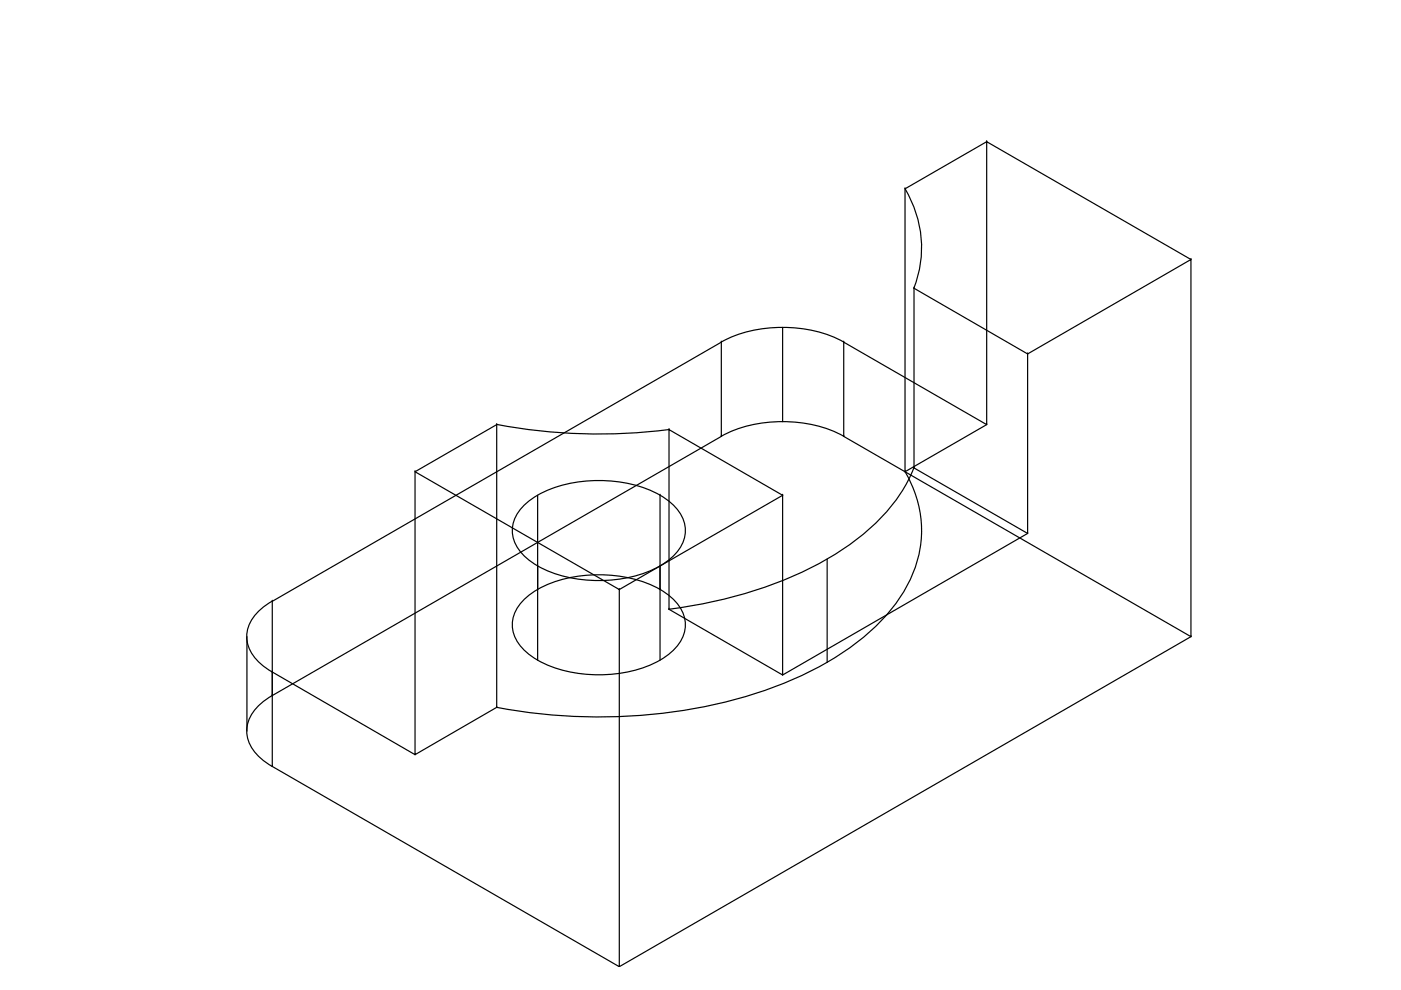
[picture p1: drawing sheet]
<svg xmlns="http://www.w3.org/2000/svg" width="297mm" height="210mm" viewBox="0 0 297 210" stroke-linecap="round" stroke-linejoin="round" font-family="sans-serif">
<!-- layer: 0 -->
<g fill="none" stroke="#000" stroke-width=".25">
<path d="M209.2 30l-17.3 10v60l17.3-10M209.2 30h.1M191.9 40h.1M191.9 40a23.9 23.9 0 0 1 1.9 21.1M252.5 55l-43.3-25v60l-30.3-17.5v20l73.6 42.5M252.5 55h.1M152.9 72.5a28.7 28.7 0 0 1 26 0M152.9 72.5l-95.2 55v20M152.9 72.5h.1M152.9 72.5v20M165.9 69.4v20M178.9 72.5h.1"/>
<path d="M193.8 61.1h.1M193.8 61.1l24.1 13.9M193.8 61.1v38.1M217.9 75h.1M105.3 90l-17.3 10v60l17.3-10M105.3 90h.1M105.3 90v60M105.3 90a116.7 116.7 0 0 0 36.5 1.1M141.8 91.1h.1M152.9 92.5a28.7 28.7 0 0 1 26 0M152.9 92.5h.1M152.9 92.5l-95.2 55"/>
<path d="M178.9 92.5h.1M191.9 100a24.1 24.1 0 0 1-.7 26.1 46.9 46.9 0 0 1-18.2 15.6 99 99 0 0 1-42.7 10.3 115.5 115.5 0 0 1-25-2M193.8 99.2a37.4 37.4 0 0 1-14.2 16.6 83.4 83.4 0 0 1-34.6 12.9l-3.2 .5M193.8 99.2h.1M193.8 99.2l24.1 13.9M209.2 90h.1M88 100l43.3 25v80l121.2-70v-80l-34.6 20v38.1l-52 30v-38.1l-34.6 20M88 100h.1M111.5 106.8a23.9 23.9 0 0 1 15.5-4.9 23.9 23.9 0 0 1 15.4 4.9 7.1 7.1 0 0 1 0 11.4 23.9 23.9 0 0 1-15.4 4.9 23.9 23.9 0 0 1-15.5-4.9 7.1 7.1 0 0 1 0-11.4zM114 105v35M139.9 105h.1M139.9 105v35"/>
<path d="M165.9 105l-24.1-13.9v38.1M165.9 105h.1M175.4 118.6v21.8M191.9 100h.1M217.9 113.1h.1M52.4 135v20M57.7 127.5a9.7 9.7 0 0 0-5.4 6.9 8 8 0 0 0 4 7.2l1.4 .9M57.7 127.5h.1M111.5 126.8a23.9 23.9 0 0 1 15.5-4.9 23.9 23.9 0 0 1 15.4 4.9 7.1 7.1 0 0 1 0 11.4 23.9 23.9 0 0 1-15.4 4.9 23.9 23.9 0 0 1-15.5-4.9 7.1 7.1 0 0 1 0-11.4zM131.3 125h.1M139.9 125h.1M141.8 129.2h.1"/>
<path d="M141.8 129.2l24.1 13.9M252.5 135h.1M57.7 147.5a9.7 9.7 0 0 0-5.4 6.9 8 8 0 0 0 4 7.2l1.4 .9M57.7 147.5h.1M57.7 142.5h.1M57.7 142.5v20M57.7 142.5l30.3 17.5M105.3 150h.1M165.9 143.1h.1M57.7 162.5h.1M57.7 162.5l73.6 42.5M88 160h.1"/>
<path d="M131.3 205h.1"/>
</g>
</svg>
